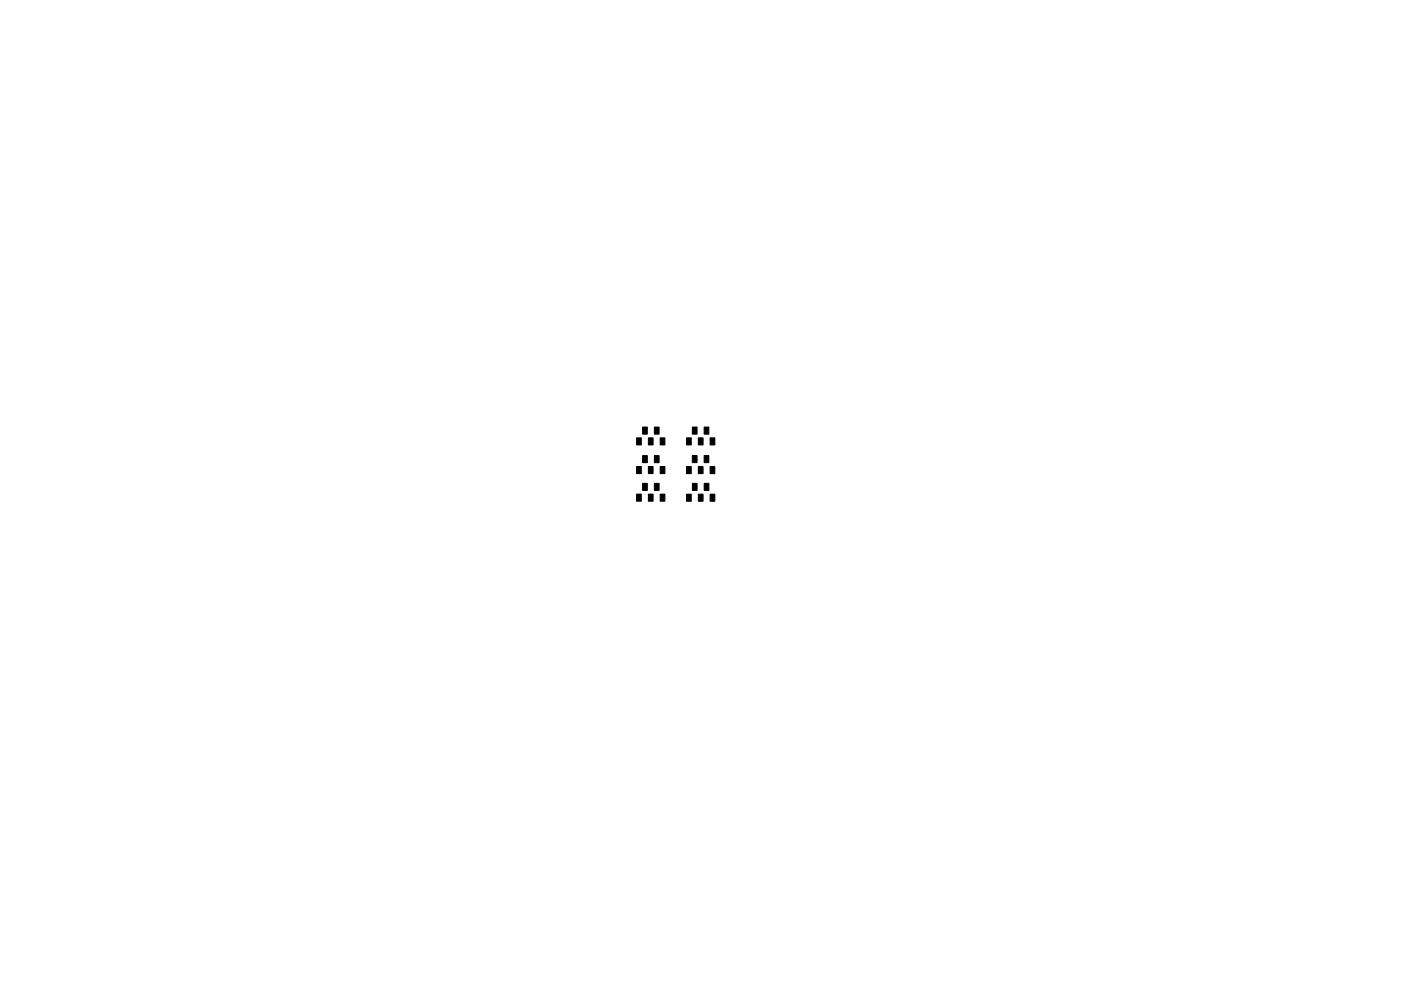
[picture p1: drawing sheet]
<svg xmlns="http://www.w3.org/2000/svg" width="297mm" height="210mm" viewBox="0 0 297 210" stroke-linecap="round" stroke-linejoin="round" font-family="sans-serif">
<g fill="#000" stroke="#000" stroke-width=".21">
<path d="M135 99h1v1.5h-1zM135 92.9h1v1.5h-1zM136.2 96.7h1v1.5h-1zM136.2 90.6h1v1.5h-1zM137.5 99h1v1.5h-1zM137.5 92.9h1v1.5h-1zM138.7 96.7h1v1.5h-1zM138.7 90.6h1v1.5h-1zM140 99h1v1.5h-1zM140 92.9h1v1.5h-1zM145.6 99h1v1.5h-1zM145.6 92.9h1v1.5h-1z"/>
<path d="M146.8 96.7h1v1.5h-1zM146.8 90.6h1v1.5h-1zM148.1 99h1v1.5h-1zM148.1 92.9h1v1.5h-1zM149.3 96.7h1v1.5h-1zM149.3 90.6h1v1.5h-1zM150.6 99h1v1.5h-1zM150.6 92.9h1v1.5h-1zM135 104.8h1v1.5h-1zM136.2 102.5h1v1.5h-1zM137.5 104.8h1v1.5h-1zM138.7 102.5h1v1.5h-1z"/>
<path d="M140 104.8h1v1.5h-1zM145.6 104.8h1v1.5h-1zM146.8 102.5h1v1.5h-1zM148.1 104.8h1v1.5h-1zM149.3 102.5h1v1.5h-1zM150.6 104.8h1v1.5h-1z"/>
</g>
</svg>
